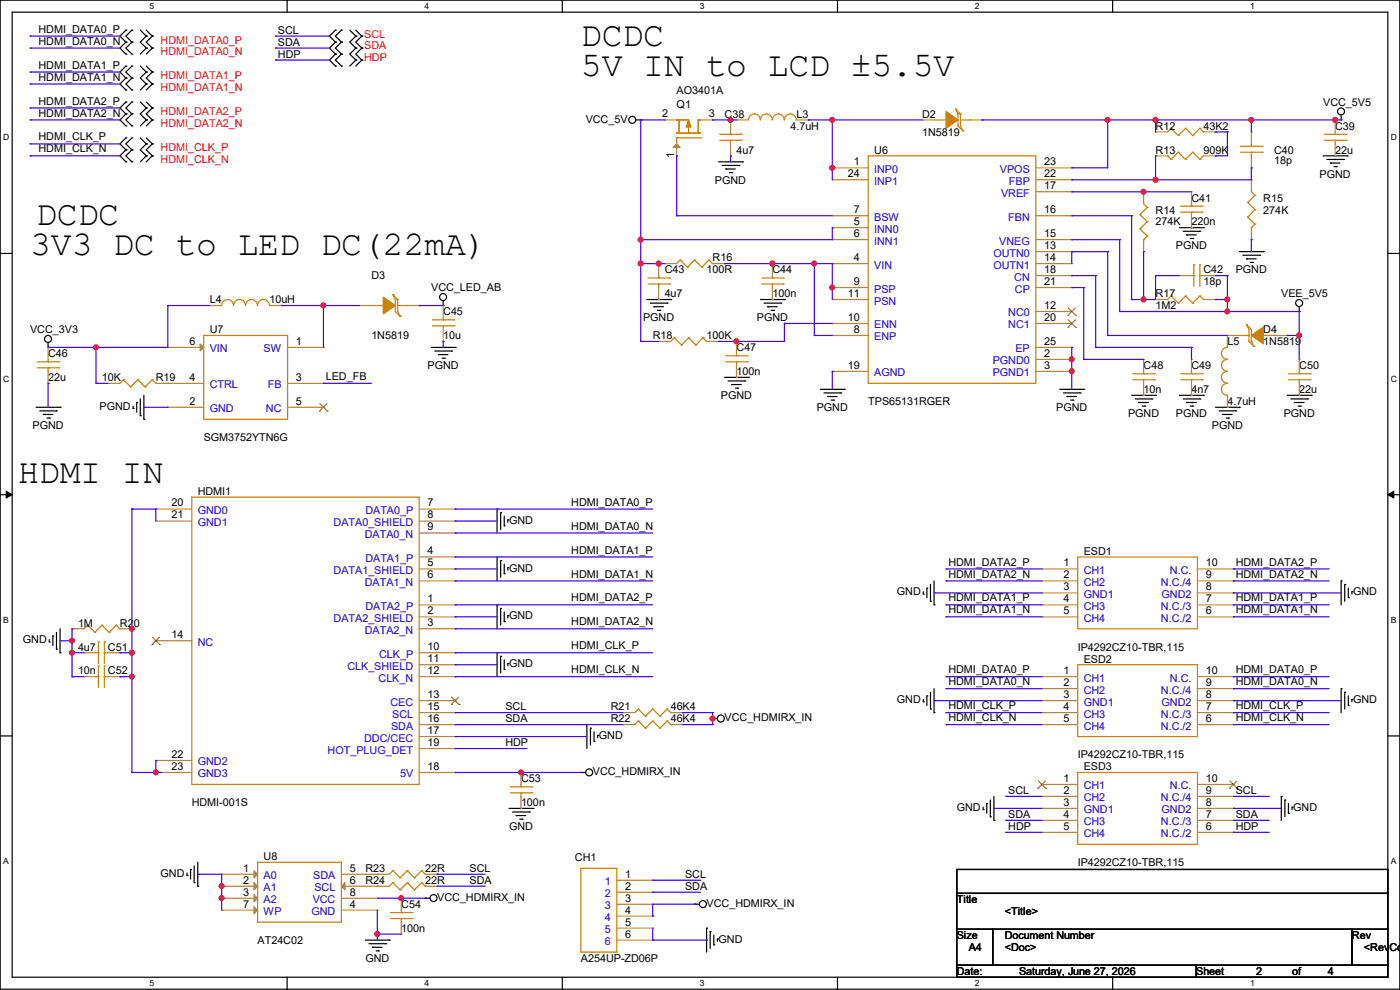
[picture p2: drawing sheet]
<svg xmlns="http://www.w3.org/2000/svg" width="297mm" height="210mm" viewBox="0 0 297 210" stroke-linecap="round" stroke-linejoin="round" font-family="sans-serif">
<defs><g id="words">
<g font-size="7.4">
<text x="123.2" y="9.7">DCDC</text>
<text x="123.2" y="16">5V IN to LCD ±5.5V</text>
<text x="7.7" y="47.8">DCDC</text>
<text x="6.4" y="54.1">3V3 DC to LED DC(22mA)</text>
<text x="3.9" y="102.4">HDMI IN</text>
</g>
<g font-size="2.3">
<text x="8.2" y="6.9">HDMI_DATA0_P</text>
<text x="8.2" y="9.5">HDMI_DATA0_N</text>
<text x="59" y="7.2">SCL</text>
<text x="59" y="9.7">SDA</text>
<text x="8.2" y="14.6">HDMI_DATA1_P</text>
<text x="8.2" y="17.1">HDMI_DATA1_N</text>
<text x="59" y="12.2">HDP</text>
<text x="8.2" y="22.2">HDMI_DATA2_P</text>
<text x="143.6" y="22.9">Q1</text>
<text x="143.6" y="19.9">AO3401A</text>
<text x="280.7" y="22.4">VCC_5V5</text>
<text x="8.2" y="24.7">HDMI_DATA2_N</text>
<text x="8.2" y="29.8">HDMI_CLK_P</text>
<text x="124.3" y="26">VCC_5V</text>
<text x="140.5" y="24.9">2</text>
<text x="150.4" y="24.9">3</text>
<text x="153.7" y="25">C38</text>
<text x="167.7" y="27.5">4.7uH</text>
<text x="169" y="25">L3</text>
<text x="195.6" y="25">D2</text>
<text x="195.6" y="28.8">1N5819</text>
<text x="245.2" y="27.5">R12</text>
<text x="255.3" y="27.5">43K2</text>
<text x="283.3" y="27.5">C39</text>
<text x="8.2" y="32.3">HDMI_CLK_N</text>
<text x="143" y="33.6" transform="rotate(-90 143 33.6)">1</text>
<text x="156.3" y="32.6">4u7</text>
<text x="181.1" y="35.1">1</text>
<text x="185.5" y="32.6">U6</text>
<text x="221.5" y="35.1">23</text>
<text x="245.2" y="32.6">R13</text>
<text x="255.3" y="32.6">909K</text>
<text x="270.3" y="32.6">C40</text>
<text x="270.3" y="34.9">18p</text>
<text x="283.3" y="32.6">22u</text>
<text x="151.7" y="38.9">PGND</text>
<text x="179.9" y="37.6">24</text>
<text x="221.5" y="40.1">17</text>
<text x="221.5" y="37.6">22</text>
<text x="280" y="37.7">PGND</text>
<text x="181.1" y="47.8">5</text>
<text x="181.1" y="45.2">7</text>
<text x="221.5" y="45.2">16</text>
<text x="245.2" y="45.3">R14</text>
<text x="245.2" y="47.8">274K</text>
<text x="252.8" y="42.8">C41</text>
<text x="252.8" y="47.8">220n</text>
<text x="268" y="42.8">R15</text>
<text x="268" y="45.3">274K</text>
<text x="181.1" y="50.3">6</text>
<text x="221.5" y="52.8">13</text>
<text x="221.5" y="50.3">15</text>
<text x="249.5" y="52.9">PGND</text>
<text x="78.8" y="59.3">D3</text>
<text x="141" y="58">C43</text>
<text x="149.9" y="58">100R</text>
<text x="151.2" y="55.5">R16</text>
<text x="163.9" y="58">C44</text>
<text x="181.1" y="55.4">4</text>
<text x="221.5" y="55.4">14</text>
<text x="221.5" y="57.9">18</text>
<text x="255.3" y="58">C42</text>
<text x="262.2" y="58">PGND</text>
<text x="44.5" y="64.3">L4</text>
<text x="57.2" y="64.3">10uH</text>
<text x="91.5" y="61.8">VCC_LED_AB</text>
<text x="141" y="63.1">4u7</text>
<text x="163.9" y="63.1">100n</text>
<text x="179.9" y="63">11</text>
<text x="181.1" y="60.5">9</text>
<text x="221.5" y="65.5">12</text>
<text x="221.5" y="60.5">21</text>
<text x="245.2" y="63.1">R17</text>
<text x="245.2" y="65.6">1M2</text>
<text x="255.3" y="60.5">18p</text>
<text x="271.8" y="63.1">VEE_5V5</text>
<text x="6.4" y="70.7">VCC_3V3</text>
<text x="44.5" y="70.7">U7</text>
<text x="78.8" y="72">1N5819</text>
<text x="94" y="66.9">C45</text>
<text x="94" y="72">10u</text>
<text x="136.4" y="68.2">PGND</text>
<text x="138.5" y="72">R18</text>
<text x="149.9" y="72">100K</text>
<text x="160.6" y="68.2">PGND</text>
<text x="179.9" y="68.1">10</text>
<text x="181.1" y="70.6">8</text>
<text x="221.5" y="68.1">20</text>
<text x="268" y="70.7">D4</text>
<text x="10.2" y="75.8">C46</text>
<text x="40.2" y="73.2">6</text>
<text x="62.8" y="73.2">1</text>
<text x="156.3" y="74.5">C47</text>
<text x="221.5" y="75.7">2</text>
<text x="221.5" y="73.2">25</text>
<text x="260.4" y="73.2">L5</text>
<text x="268" y="73.2">1N5819</text>
<text x="10.2" y="80.9">22u</text>
<text x="21.6" y="80.9">10K</text>
<text x="33.1" y="80.9">R19</text>
<text x="40.2" y="80.8">4</text>
<text x="62.8" y="80.8">3</text>
<text x="69.1" y="80.6">LED_FB</text>
<text x="90.7" y="78.3">PGND</text>
<text x="156.3" y="79.6">100n</text>
<text x="179.9" y="78.2">19</text>
<text x="221.5" y="78.2">3</text>
<text x="242.6" y="78.3">C48</text>
<text x="242.6" y="83.4">10n</text>
<text x="252.8" y="78.3">C49</text>
<text x="252.8" y="83.4">4n7</text>
<text x="275.6" y="78.3">C50</text>
<text x="275.6" y="83.4">22u</text>
<text x="21.1" y="87">PGND</text>
<text x="40.2" y="85.9">2</text>
<text x="62.8" y="85.9">5</text>
<text x="153" y="84.7">PGND</text>
<text x="173.3" y="87.2">PGND</text>
<text x="184.2" y="85.9">TPS65131RGER</text>
<text x="224.1" y="87.2">PGND</text>
<text x="239.3" y="88.5">PGND</text>
<text x="249.5" y="88.5">PGND</text>
<text x="260.4" y="85.9">4.7uH</text>
<text x="272.3" y="88.5">PGND</text>
<text x="6.9" y="91">PGND</text>
<text x="43.2" y="93.6">SGM3752YTN6G</text>
<text x="257.1" y="91">PGND</text>
<text x="36.4" y="107.4">20</text>
<text x="42" y="105">HDMI1</text>
<text x="90.7" y="107.4">7</text>
<text x="121.2" y="107.3">HDMI_DATA0_P</text>
<text x="36.4" y="110">21</text>
<text x="90.7" y="112.5">9</text>
<text x="90.7" y="110">8</text>
<text x="108" y="111.1">GND</text>
<text x="121.2" y="112.4">HDMI_DATA0_N</text>
<text x="90.7" y="117.6">4</text>
<text x="121.2" y="117.4">HDMI_DATA1_P</text>
<text x="201.2" y="120">HDMI_DATA2_P</text>
<text x="229.9" y="117.7">ESD1</text>
<text x="262.2" y="120">HDMI_DATA2_P</text>
<text x="90.7" y="120.1">5</text>
<text x="90.7" y="122.7">6</text>
<text x="108" y="121.2">GND</text>
<text x="121.2" y="122.5">HDMI_DATA1_N</text>
<text x="201.2" y="122.5">HDMI_DATA2_N</text>
<text x="225.6" y="120.1">1</text>
<text x="225.6" y="122.7">2</text>
<text x="225.6" y="125.2">3</text>
<text x="255.8" y="125.2">8</text>
<text x="255.8" y="122.7">9</text>
<text x="255.8" y="120.1">10</text>
<text x="262.2" y="122.5">HDMI_DATA2_N</text>
<text x="90.7" y="127.8">1</text>
<text x="90.7" y="130.3">2</text>
<text x="108" y="131.4">GND</text>
<text x="121.2" y="127.6">HDMI_DATA2_P</text>
<text x="190.3" y="126.3">GND</text>
<text x="201.2" y="127.6">HDMI_DATA1_P</text>
<text x="201.2" y="130.1">HDMI_DATA1_N</text>
<text x="225.6" y="127.8">4</text>
<text x="225.6" y="130.3">5</text>
<text x="255.8" y="130.3">6</text>
<text x="255.8" y="127.8">7</text>
<text x="262.2" y="127.6">HDMI_DATA1_P</text>
<text x="262.2" y="130.1">HDMI_DATA1_N</text>
<text x="287.1" y="126.3">GND</text>
<text x="4.9" y="136.5">GND</text>
<text x="16.6" y="132.9">1M</text>
<text x="25.4" y="132.9">R20</text>
<text x="36.4" y="135.4">14</text>
<text x="90.7" y="132.8">3</text>
<text x="90.7" y="137.9">10</text>
<text x="121.2" y="132.7">HDMI_DATA2_N</text>
<text x="121.2" y="137.8">HDMI_CLK_P</text>
<text x="16.6" y="143.1">10n</text>
<text x="16.6" y="138">4u7</text>
<text x="22.9" y="143.1">C52</text>
<text x="22.9" y="138">C51</text>
<text x="90.7" y="140.5">11</text>
<text x="90.7" y="143">12</text>
<text x="108" y="141.6">GND</text>
<text x="121.2" y="142.8">HDMI_CLK_N</text>
<text x="201.2" y="142.8">HDMI_DATA0_P</text>
<text x="225.6" y="143">1</text>
<text x="228.6" y="138">IP4292CZ10-TBR,115</text>
<text x="229.9" y="140.5">ESD2</text>
<text x="255.8" y="143">10</text>
<text x="262.2" y="142.8">HDMI_DATA0_P</text>
<text x="90.7" y="148.1">13</text>
<text x="190.3" y="149.2">GND</text>
<text x="201.2" y="145.4">HDMI_DATA0_N</text>
<text x="225.6" y="145.5">2</text>
<text x="225.6" y="148.1">3</text>
<text x="255.8" y="148.1">8</text>
<text x="255.8" y="145.5">9</text>
<text x="262.2" y="145.4">HDMI_DATA0_N</text>
<text x="287.1" y="149.2">GND</text>
<text x="90.7" y="150.6">15</text>
<text x="90.7" y="155.7">17</text>
<text x="90.7" y="153.2">16</text>
<text x="107.2" y="150.7">SCL</text>
<text x="107.2" y="153.2">SDA</text>
<text x="129.6" y="153.2">R22</text>
<text x="129.6" y="150.7">R21</text>
<text x="142.3" y="153.2">46K4</text>
<text x="142.3" y="150.7">46K4</text>
<text x="153.7" y="153">VCC_HDMIRX_IN</text>
<text x="201.2" y="150.5">HDMI_CLK_P</text>
<text x="201.2" y="153">HDMI_CLK_N</text>
<text x="225.6" y="150.6">4</text>
<text x="225.6" y="153.2">5</text>
<text x="255.8" y="153.2">6</text>
<text x="255.8" y="150.6">7</text>
<text x="262.2" y="150.5">HDMI_CLK_P</text>
<text x="262.2" y="153">HDMI_CLK_N</text>
<text x="36.4" y="160.8">22</text>
<text x="90.7" y="158.2">19</text>
<text x="107.2" y="158.3">HDP</text>
<text x="127" y="156.8">GND</text>
<text x="228.6" y="160.9">IP4292CZ10-TBR,115</text>
<text x="36.4" y="163.3">23</text>
<text x="90.7" y="163.3">18</text>
<text x="110.5" y="165.9">C53</text>
<text x="125.8" y="164.4">VCC_HDMIRX_IN</text>
<text x="225.6" y="165.9">1</text>
<text x="229.9" y="163.4">ESD3</text>
<text x="255.8" y="165.9">10</text>
<text x="40.7" y="171">HDMI-001S</text>
<text x="110.5" y="171">100n</text>
<text x="203" y="172">GND</text>
<text x="213.9" y="168.4">SCL</text>
<text x="213.9" y="173.5">SDA</text>
<text x="225.6" y="168.4">2</text>
<text x="225.6" y="170.9">3</text>
<text x="225.6" y="173.5">4</text>
<text x="255.8" y="173.5">7</text>
<text x="255.8" y="170.9">8</text>
<text x="255.8" y="168.4">9</text>
<text x="262.2" y="168.4">SCL</text>
<text x="262.2" y="173.5">SDA</text>
<text x="274.4" y="172">GND</text>
<text x="108" y="176.1">GND</text>
<text x="213.9" y="176.1">HDP</text>
<text x="225.6" y="176">5</text>
<text x="255.8" y="176">6</text>
<text x="262.2" y="176.1">HDP</text>
<text x="51.6" y="184.9">1</text>
<text x="55.9" y="182.5">U8</text>
<text x="74.2" y="184.9">5</text>
<text x="77.5" y="185">R23</text>
<text x="90.2" y="185">22R</text>
<text x="99.6" y="185">SCL</text>
<text x="122" y="182.7">CH1</text>
<text x="228.6" y="183.7">IP4292CZ10-TBR,115</text>
<text x="34.1" y="186">GND</text>
<text x="51.6" y="187.5">2</text>
<text x="51.6" y="190">3</text>
<text x="74.2" y="187.5">6</text>
<text x="74.2" y="190">8</text>
<text x="77.5" y="187.5">R24</text>
<text x="90.2" y="187.5">22R</text>
<text x="92.8" y="191.1">VCC_HDMIRX_IN</text>
<text x="99.6" y="187.5">SDA</text>
<text x="132.6" y="186.2">1</text>
<text x="132.6" y="188.7">2</text>
<text x="132.6" y="191.3">3</text>
<text x="145.3" y="186.2">SCL</text>
<text x="145.3" y="188.8">SDA</text>
<text x="203" y="191.6">Title</text>
<text x="51.6" y="192.5">7</text>
<text x="74.2" y="192.5">4</text>
<text x="85.1" y="192.6">C54</text>
<text x="85.1" y="197.7">100n</text>
<text x="132.6" y="193.8">4</text>
<text x="132.6" y="196.3">5</text>
<text x="149.9" y="192.4">VCC_HDMIRX_IN</text>
<text x="213.2" y="194.1">&lt;Title&gt;</text>
<text x="54.7" y="200.2">AT24C02</text>
<text x="132.6" y="198.9">6</text>
<text x="152.4" y="200">GND</text>
<text x="203" y="199.2">Size</text>
<text x="205.5" y="201.8">A4</text>
<text x="213.1" y="199.2">Document Number</text>
<text x="213.2" y="201.8">&lt;Doc&gt;</text>
<text x="286.8" y="199.2">Rev</text>
<text x="289.4" y="201.8">&lt;RevCod</text>
<text x="77.5" y="204">GND</text>
<text x="123.2" y="204">A254UP-ZD06P</text>
<text x="203" y="206.8">Date:</text>
<text x="216.2" y="206.8">Saturday, June 27, 2026</text>
<text x="253.8" y="206.8">Sheet</text>
<text x="266.5" y="206.8">2</text>
<text x="274.1" y="206.8">of</text>
<text x="281.7" y="206.8">4</text>
</g>
<g font-size="2.3" fill="#f00">
<text x="34.1" y="9.2">HDMI_DATA0_P</text>
<text x="34.1" y="11.8">HDMI_DATA0_N</text>
<text x="77.3" y="8">SCL</text>
<text x="77.3" y="10.5">SDA</text>
<text x="34.1" y="16.8">HDMI_DATA1_P</text>
<text x="77.3" y="13">HDP</text>
<text x="34.1" y="19.4">HDMI_DATA1_N</text>
<text x="34.1" y="24.5">HDMI_DATA2_P</text>
<text x="34.1" y="27">HDMI_DATA2_N</text>
<text x="34.1" y="32.1">HDMI_CLK_P</text>
<text x="34.1" y="34.6">HDMI_CLK_N</text>
</g>
<g font-size="2.3" fill="#00c">
<text x="185.5" y="36.7">INP0</text>
<text x="185.5" y="39.2">INP1</text>
<text x="212.1" y="36.7">VPOS</text>
<text x="212.4" y="41.7">VREF</text>
<text x="214" y="39.2">FBP</text>
<text x="185.5" y="46.8">BSW</text>
<text x="213.9" y="46.8">FBN</text>
<text x="185.5" y="49.4">INN0</text>
<text x="185.5" y="51.9">INN1</text>
<text x="212" y="51.9">VNEG</text>
<text x="185.5" y="57">VIN</text>
<text x="210.7" y="54.4">OUTN0</text>
<text x="210.7" y="57">OUTN1</text>
<text x="215.2" y="59.5">CN</text>
<text x="185.5" y="62.1">PSP</text>
<text x="185.5" y="64.6">PSN</text>
<text x="215.3" y="62.1">CP</text>
<text x="185.5" y="69.7">ENN</text>
<text x="213.9" y="67.1">NC0</text>
<text x="213.9" y="69.7">NC1</text>
<text x="44.5" y="74.8">VIN</text>
<text x="55.9" y="74.8">SW</text>
<text x="185.5" y="72.2">ENP</text>
<text x="210.6" y="77.3">PGND0</text>
<text x="215.4" y="74.8">EP</text>
<text x="44.5" y="82.4">CTRL</text>
<text x="56.8" y="82.4">FB</text>
<text x="185.5" y="79.8">AGND</text>
<text x="210.6" y="79.8">PGND1</text>
<text x="44.5" y="87.5">GND</text>
<text x="56.4" y="87.5">NC</text>
<text x="42" y="109">GND0</text>
<text x="42" y="111.6">GND1</text>
<text x="70.8" y="111.6">DATA0_SHIELD</text>
<text x="77.5" y="109">DATA0_P</text>
<text x="77.4" y="114.1">DATA0_N</text>
<text x="77.5" y="119.2">DATA1_P</text>
<text x="70.8" y="121.7">DATA1_SHIELD</text>
<text x="77.4" y="124.3">DATA1_N</text>
<text x="229.9" y="121.7">CH1</text>
<text x="229.9" y="124.3">CH2</text>
<text x="246.3" y="124.3">N.C./4</text>
<text x="248.2" y="121.7">N.C.</text>
<text x="70.8" y="131.9">DATA2_SHIELD</text>
<text x="77.5" y="129.4">DATA2_P</text>
<text x="229.9" y="126.8">GND1</text>
<text x="229.9" y="129.4">CH3</text>
<text x="229.9" y="131.9">CH4</text>
<text x="246.3" y="131.9">N.C./2</text>
<text x="246.3" y="129.4">N.C./3</text>
<text x="246.4" y="126.8">GND2</text>
<text x="42" y="137">NC</text>
<text x="77.4" y="134.5">DATA2_N</text>
<text x="73.7" y="142.1">CLK_SHIELD</text>
<text x="80.4" y="139.5">CLK_P</text>
<text x="80.3" y="144.6">CLK_N</text>
<text x="82.8" y="149.7">CEC</text>
<text x="229.9" y="144.6">CH1</text>
<text x="229.9" y="147.2">CH2</text>
<text x="229.9" y="149.7">GND1</text>
<text x="246.3" y="147.2">N.C./4</text>
<text x="246.4" y="149.7">GND2</text>
<text x="248.2" y="144.6">N.C.</text>
<text x="83" y="154.8">SDA</text>
<text x="83.2" y="152.2">SCL</text>
<text x="229.9" y="152.2">CH3</text>
<text x="229.9" y="154.8">CH4</text>
<text x="246.3" y="154.8">N.C./2</text>
<text x="246.3" y="152.2">N.C./3</text>
<text x="69.5" y="159.8">HOT_PLUG_DET</text>
<text x="77.3" y="157.3">DDC/CEC</text>
<text x="42" y="162.4">GND2</text>
<text x="42" y="164.9">GND3</text>
<text x="84.9" y="164.9">5V</text>
<text x="229.9" y="167.5">CH1</text>
<text x="248.2" y="167.5">N.C.</text>
<text x="229.9" y="170">CH2</text>
<text x="229.9" y="172.5">GND1</text>
<text x="246.3" y="170">N.C./4</text>
<text x="246.4" y="172.5">GND2</text>
<text x="229.9" y="175.1">CH3</text>
<text x="229.9" y="177.6">CH4</text>
<text x="246.3" y="177.6">N.C./2</text>
<text x="246.3" y="175.1">N.C./3</text>
<text x="55.9" y="186.5">A0</text>
<text x="55.9" y="189.1">A1</text>
<text x="55.9" y="191.6">A2</text>
<text x="66.3" y="191.6">VCC</text>
<text x="66.5" y="186.5">SDA</text>
<text x="66.7" y="189.1">SCL</text>
<text x="128.3" y="187.8">1</text>
<text x="128.3" y="190.3">2</text>
<text x="55.9" y="194.1">WP</text>
<text x="66.1" y="194.1">GND</text>
<text x="128.3" y="192.9">3</text>
<text x="128.3" y="195.4">4</text>
<text x="128.3" y="197.9">5</text>
<text x="128.3" y="200.5">6</text>
</g>
<g font-size="1.8">
<text x="31.7" y="1.9">5</text>
<text x="90.1" y="1.9">4</text>
<text x="148.5" y="1.9">3</text>
<text x="206.8" y="1.9">2</text>
<text x="265.2" y="1.9">1</text>
<text x=".7" y="29.8">D</text>
<text x="295.1" y="29.8">D</text>
<text x=".7" y="80.9">C</text>
<text x="295.1" y="80.9">C</text>
<text x=".7" y="132.1">B</text>
<text x="295.1" y="132.1">B</text>
<text x=".7" y="183.3">A</text>
<text x="295.1" y="183.3">A</text>
<text x="31.7" y="209.2">5</text>
<text x="90.1" y="209.2">4</text>
<text x="148.5" y="209.2">3</text>
<text x="206.8" y="209.2">2</text>
<text x="265.2" y="209.2">1</text>
</g>
</g></defs>
<path d="M0 0h297v209.8h-297zM2.6 2.6h291.8v204.7h-291.8z" fill="none" stroke="#000" stroke-width=".25"/>
<g fill="#fff">
<path d="M31.7 .3h1v2h-1z"/>
<path d="M31.7 207.6h1v1.9h-1z"/>
</g>
<path d="M60.9 0v2.6M60.9 207.3v2.5" fill="none" stroke="#000" stroke-width=".25"/>
<g fill="#fff">
<path d="M90.1 .3h1v2h-1z"/>
<path d="M90.1 207.6h1v1.9h-1z"/>
</g>
<path d="M119.3 0v2.6M119.3 207.3v2.5" fill="none" stroke="#000" stroke-width=".25"/>
<g fill="#fff">
<path d="M148.5 .3h.9v2h-.9z"/>
<path d="M148.5 207.6h.9v1.9h-.9z"/>
</g>
<path d="M177.7 0v2.6M177.7 207.3v2.5" fill="none" stroke="#000" stroke-width=".25"/>
<g fill="#fff">
<path d="M206.8 .3h1v2h-1z"/>
<path d="M206.8 207.6h1v1.9h-1z"/>
</g>
<path d="M236.1 0v2.6M236.1 207.3v2.5" fill="none" stroke="#000" stroke-width=".25"/>
<g fill="#fff">
<path d="M265.2 .3h1v2h-1z"/>
<path d="M265.2 207.6h1v1.9h-1z"/>
<path d="M.7 28.2h1.2v1.9h-1.2z"/>
<path d="M295.1 28.2h1.2v1.9h-1.2z"/>
<path d="M.7 79.3h1.2v2h-1.2z"/>
<path d="M295.1 79.3h1.2v2h-1.2z"/>
</g>
<path d="M0 53.8h2.6M294.4 53.8h2.6" fill="none" stroke="#000" stroke-width=".25"/>
<g fill="#fff">
<path d="M.7 130.5h1.2v2h-1.2z"/>
<path d="M295.1 130.5h1.1v2h-1.1z"/>
</g>
<path d="M0 104.9h2.6M294.4 104.9h2.6" fill="none" stroke="#000" stroke-width=".25"/>
<path d="M1.3 104.2l1.3 .7-1.3 .8zM294.4 104.9l1.3-.7v1.5z" fill="#000" stroke="#000" stroke-width=".21"/>
<g fill="#fff">
<path d="M.7 181.7h1.2v2h-1.2z"/>
<path d="M295.1 181.7h1.1v2h-1.1z"/>
</g>
<g fill="none" stroke="#000" stroke-width=".25">
<path d="M26.7 6.4h.1M26.7 8.9h.1M26.7 11.5h.1M26.7 14h.1M26.7 16.6h.1M26.7 19.1h.1M26.7 6.4l-1.3 1.3 1.3 1.2M26.7 8.9l-1.3 1.3 1.3 1.3M26.7 14l-1.3 1.3 1.3 1.3M26.7 16.6l-1.3 1.2 1.3 1.3M28 6.4h.1M28 8.9h.1"/>
<path d="M28 11.5h.1M28 14h.1M28 16.6h.1M28 19.1h.1M28 6.4l-1.3 1.3 1.3 1.2M28 8.9l-1.3 1.3 1.3 1.3M28 14l-1.3 1.3 1.3 1.3M28 16.6l-1.3 1.2 1.3 1.3M29.8 6.4l1.2 1.3M29.8 14l1.2 1.3M31 7.7h.1M31 10.2h.1"/>
<path d="M31 15.3h.1M31 17.8h.1M31 6.4l1.3 1.3M31 7.7l-1.2 1.2 1.2 1.3M31 10.2l-1.2 1.3M31 14l1.3 1.3M31 15.3l-1.2 1.3 1.2 1.2M31 17.8l-1.2 1.3M32.3 7.7h.1M32.3 10.2h.1M32.3 15.3h.1M32.3 17.8h.1"/>
<path d="M32.3 7.7l-1.3 1.2 1.3 1.3M32.3 10.2l-1.3 1.3M32.3 15.3l-1.3 1.3 1.3 1.2M32.3 17.8l-1.3 1.3M71.2 6.4h.1M71.2 8.9h.1M71.2 11.5h.1M71.2 14h.1M71.2 6.4l-1.3 1.3 1.3 1.2M71.2 8.9l-1.3 1.3 1.3 1.3M71.2 11.5l-1.3 1.2 1.3 1.3M72.4 6.4h.1"/>
<path d="M72.4 8.9h.1M72.4 11.5h.1M72.4 14h.1M72.4 6.4l-1.2 1.3 1.2 1.2M72.4 8.9l-1.2 1.3 1.2 1.3M72.4 11.5l-1.2 1.2 1.2 1.3M74.2 6.4l1.3 1.3M75.5 7.7h.1M75.5 10.2h.1M75.5 12.7h.1M75.5 6.4l1.3 1.3M75.5 7.7l-1.3 1.2 1.3 1.3"/>
<path d="M75.5 10.2l-1.3 1.3 1.3 1.2M75.5 12.7l-1.3 1.3M76.8 7.7h.1M76.8 10.2h.1M76.8 12.7h.1M76.8 7.7l-1.3 1.2 1.3 1.3M76.8 10.2l-1.3 1.3 1.3 1.2M76.8 12.7l-1.3 1.3M26.7 21.6h.1M26.7 24.2h.1M26.7 26.7h.1M26.7 29.3h.1"/>
<path d="M26.7 31.8h.1M26.7 34.3h.1M26.7 21.6l-1.3 1.3 1.3 1.3M26.7 24.2l-1.3 1.2 1.3 1.3M26.7 29.3l-1.3 1.2 1.3 1.3M26.7 31.8l-1.3 1.3 1.3 1.2M28 21.6h.1M28 24.2h.1M28 26.7h.1M28 29.3h.1M28 31.8h.1M28 34.3h.1"/>
<path d="M28 21.6l-1.3 1.3 1.3 1.3M28 24.2l-1.3 1.2 1.3 1.3M28 29.3l-1.3 1.2 1.3 1.3M28 31.8l-1.3 1.3 1.3 1.2M29.8 21.6l1.2 1.3M29.8 29.3l1.2 1.2M31 22.9h.1M31 25.4h.1M31 30.5h.1M31 33.1h.1M31 21.6l1.3 1.3M31 22.9l-1.2 1.3 1.2 1.2"/>
<path d="M31 25.4l-1.2 1.3M31 29.3l1.3 1.2M31 30.5l-1.2 1.3 1.2 1.3M31 33.1l-1.2 1.2M32.3 22.9h.1M32.3 25.4h.1M32.3 30.5h.1M32.3 33.1h.1M32.3 22.9l-1.3 1.3 1.3 1.2M32.3 25.4l-1.3 1.3M32.3 30.5l-1.3 1.3 1.3 1.3M32.3 33.1l-1.3 1.2"/>
<path d="M134.9 25.4h1M135.9 25.4h.1M152.4 34.3h5.1M153.2 35.1h3.6M154 35.9h.1M154 35.9h2M154.7 36.6h.5M155.2 36.6h.1M156.8 35.1h.1M157.5 34.3h.1M280.7 33.1h5.1M281.5 33.8h3.5"/>
<path d="M282.2 34.6h.1M282.2 34.6h2.1M283 35.3h.5M283.5 35.3h.1M284.5 25.4h.1M284.5 24.4v1M285 33.8h.1M285.8 33.1h.1M250.2 48.3h5.1M251 49.1h3.6M251.8 49.8h.1M251.8 49.8h2"/>
<path d="M252.5 50.6h.5M253 50.6h.1M254.6 49.1h.1M255.3 48.3h.1M262.9 53.4h5.1M263.7 54.1h3.6M264.5 54.9h.1M264.5 54.9h2M265.2 55.7h.5M265.7 55.7h.1M267.3 54.1h.1M268 53.4h.1"/>
<path d="M10.2 73.7h.1M10.2 72.7v1M91.5 73.7h5.1M92.2 74.5h3.6M93 75.2h.1M93 75.2h2M93.8 76h.5M94 64.8h.1M94 63.8v1M94.3 76h.1M95.8 74.5h.1M96.6 73.7h.1"/>
<path d="M137.2 63.5h5.1M138 64.3h3.5M138.7 65.1h.1M138.7 65.1h2.1M139.5 65.8h.5M140 65.8h.1M141.5 64.3h.1M142.3 63.5h.1M161.3 63.5h5.1M162.1 64.3h3.6M162.9 65.1h.1M162.9 65.1h2"/>
<path d="M163.6 65.8h.5M164.1 65.8h.1M165.7 64.3h.1M166.4 63.5h.1M275.6 66.1h.1M275.6 65.1v1M7.7 86.4h5M8.4 87.2h3.6M9.2 87.9h.1M9.2 87.9h2M9.9 88.7h.6M10.5 88.7h.1"/>
<path d="M12 87.2h.1M12.7 86.4h.1M28.2 86.7h.1M28.2 86.1v.6M29 85.4h.1M29 85.4v2M29.8 88.2h.1M29.8 84.6v3.6M30.5 88.9h.1M30.5 83.9v5M153.7 80.1h5.1M154.5 80.8h3.5"/>
<path d="M155.2 81.6h.1M155.2 81.6h2.1M156 82.3h.5M156.5 82.3h.1M158 80.8h.1M158.8 80.1h.1M174 82.6h5.1M174.8 83.4h3.6M175.6 84.1h.1M175.6 84.1h2M176.3 84.9h.5M176.8 84.9h.1"/>
<path d="M178.4 83.4h.1M179.1 82.6h.1M224.8 82.6h5.1M225.6 83.4h3.6M226.4 84.1h.1M226.4 84.1h2M227.1 84.9h.5M227.6 84.9h.1M229.2 83.4h.1M229.9 82.6h.1M240.1 83.9h5.1M240.8 84.6h3.6"/>
<path d="M241.6 85.4h.1M241.6 85.4h2M242.4 86.1h.5M242.9 86.1h.1M244.4 84.6h.1M245.2 83.9h.1M250.2 83.9h5.1M251 84.6h3.6M251.8 85.4h.1M251.8 85.4h2M252.5 86.1h.5M253 86.1h.1"/>
<path d="M254.6 84.6h.1M255.3 83.9h.1M257.9 86.4h5M258.6 87.2h3.6M259.4 87.9h.1M259.4 87.9h2M260.1 88.7h.5M260.6 88.7h.1M262.2 87.2h.1M262.9 86.4h.1M273.1 83.9h5.1M273.9 84.6h3.5"/>
<path d="M274.6 85.4h.1M274.6 85.4h2M275.4 86.1h.5M275.9 86.1h.1M277.4 84.6h.1M278.2 83.9h.1M105.5 108h.1M105.5 118.2h.1M105.5 108v5.1M105.5 118.2v5M106.2 108.8h.1M106.2 118.9h.1"/>
<path d="M106.2 108.8v3.5M106.2 118.9v3.6M107 111.5h.1M107 109.5v2M107 119.7v2M107.7 110.3h.1M107.7 110.3v.5M10.5 136.2h.1M10.5 135.7v.5M11.2 134.9h.1M11.2 134.9v2M12 137.7h.1"/>
<path d="M12 134.2v3.5M12.7 138.5h.1M12.7 133.4v5.1M105.5 128.3h.1M105.5 138.5h.1M105.5 128.3v5.1M105.5 138.5v5.1M106.2 129.1h.1M106.2 139.2h.1M106.2 129.1v3.5M106.2 139.2v3.6M107 121.7h.1"/>
<path d="M107 131.9h.1M107 129.8v2.1M107 140v2M107.7 120.4h.1M107.7 130.6h.1M107.7 120.4v.5M107.7 130.6v.5M195.9 126h.1M195.9 125.5v.5M196.6 124.8h.1M196.6 124.8v2M197.4 127.6h.1"/>
<path d="M197.4 124v3.6M198.2 128.3h.1M198.2 123.2v5.1M284.5 123.2h.1M284.5 123.2v5.1M285.3 124h.1M285.3 124v3.6M286 126.8h.1M286 124.8v2M286.8 125.5h.1M286.8 125.5v.5M0 156.1h2.6"/>
<path d="M107 142h.1M107.7 140.8h.1M107.7 140.8v.5M124.5 153.7h.1M124.5 153.7v5.1M125.3 154.5h.1M125.3 154.5v3.5M126 157.3h.1M126 155.2v2.1M126.8 156h.1M126.8 156v.5M151.2 152.4h.1"/>
<path d="M151.2 152.4h1M195.9 148.9h.1M195.9 148.4v.5M196.6 147.6h.1M196.6 147.6v2M197.4 150.4h.1M197.4 146.9v3.5M198.2 151.2h.1M198.2 146.1v5.1M284.5 146.1h.1M284.5 146.1v5.1M285.3 146.9h.1"/>
<path d="M285.3 146.9v3.5M286 149.6h.1M286 147.6v2M286.8 148.4h.1M286.8 148.4v.5M294.4 156.1h2.6M108 171.5h5.1M108.8 172.3h3.5M109.5 173h.1M109.5 173h2M110.3 173.8h.5M110.8 173.8h.1"/>
<path d="M112.3 172.3h.1M113.1 171.5h.1M123.2 163.9h.1M123.2 163.9h1M208.6 171.7h.1M208.6 171.2v.5M209.3 170.5h.1M209.3 170.5v2M210.1 173.3h.1M210.1 169.7v3.6M210.9 174h.1M210.9 169v5"/>
<path d="M271.8 169h.1M271.8 169v5M272.6 169.7h.1M272.6 169.7v3.6M273.3 172.5h.1M273.3 170.5v2M274.1 171.2h.1M274.1 171.2v.5M39.7 185.7h.1M39.7 185.2v.5M40.4 184.4h.1M40.4 184.4v2.1"/>
<path d="M41.2 187.2h.1M41.2 183.7v3.5M42 188h.1M42 182.9v5.1M77.5 199.4h5.1M82.6 199.4h.1M90.2 190.5h.1M90.2 190.5h1M147.4 191.8h.1M147.4 191.8h1M149.9 196.9h.1M149.9 196.9v5.1"/>
<path d="M150.7 197.7h.1M150.7 197.7v3.5M151.4 198.4v2M152.2 199.2h.1M152.2 199.2v.5M203 184.4h91.4v5.1h-91.4zM203 189.5h91.4v7.6h-91.4zM203 197.1h7.6v7.7h-7.6zM210.6 197.1h76.2v7.7h-76.2zM286.8 197.1h7.6v7.7h-7.6zM78.3 200.2h3.5M79 201h.1"/>
<path d="M79 201h2.1M79.8 201.7h.5M80.3 201.7h.1M81.8 200.2h.1M151.4 200.4h.1M203 204.8h50.8v2.5h-50.8zM253.8 204.8h40.6v2.5h-40.6z"/>
<circle cx="134.1" cy="25.4" r=".74"/>
<circle cx="284.5" cy="23.6" r=".74"/>
<circle cx="10.2" cy="71.9" r=".74"/>
<circle cx="94" cy="63" r=".74"/>
<circle cx="275.6" cy="64.3" r=".74"/>
<circle cx="152.9" cy="152.4" r=".74"/>
<circle cx="125" cy="163.9" r=".74"/>
<circle cx="92" cy="190.5" r=".74"/>
<circle cx="149.1" cy="191.8" r=".74"/>
</g>
<g fill="none" stroke="#cc8006" stroke-width=".25">
<path d="M143.6 28.2h.1M143.6 25.4h.1M143.6 29.3h.1M143.6 25.4h2.5M143.6 28.2h5M143.6 29.3v1.2M143.6 29.3h5M144.1 25.7h.1M144.1 25.4h.1M144.1 25.4v2.8M146.1 28.2h.1M146.1 26.7v1.5"/>
<path d="M148.1 25.4h.1M148.1 28h.1M148.1 28.2h.1M148.1 25.4h.5M148.1 25.4v2.8M148.6 29.3h.1M152.7 29.8h4.6M152.7 28.5h4.6M155 28.5h.1M155 29.8h.1M155 28v.5M155 29.8v.7"/>
<path d="M157.3 29.8h.1M157.3 28.5h.1M161.3 25.4a1.25 1.25 0 0 0-1.3-1.2 1.25 1.25 0 0 0-1.2 1.2M163.8 25.4a1.25 1.25 0 0 0-1.2-1.2 1.25 1.25 0 0 0-1.3 1.2M166.4 25.4a1.25 1.25 0 0 0-1.3-1.2 1.25 1.25 0 0 0-1.2 1.2M168.9 25.4a1.25 1.25 0 0 0-1.2-1.2 1.25 1.25 0 0 0-1.3 1.2M184.2 33.1h35.6v48.2h-35.6zM198.2 25.4h2.5M200.7 25.4h.1M202.7 23.2h.1M202.7 23.2l1.1 1M202.7 23.2l.5 1"/>
<path d="M203.2 24.2h.1M203.2 24.2v2.5l1.1 1M203.8 24.2h.1M203.8 25.4h2M203.8 24.2v2.5l.5 1M204.3 27.7h.1M205.8 25.4h.1M247.7 33.1h.1M247.7 33.1l.8 .7M248.5 33.8h.1M248.5 27.2h.1M248.5 27.2l-.8 .8"/>
<path d="M248.5 27.2l1.5 1.5M250 32.3h.1M250 28.7h.1M250 32.3l1.5 1.5M250 32.3l-1.5 1.5M251.5 33.8h.1M251.5 27.2h.1M251.5 27.2l-1.5 1.5M251.5 27.2l1.5 1.5M253 32.3h.1M253 28.7h.1M253 32.3l1.6 1.5"/>
<path d="M253 32.3l-1.5 1.5M254.6 33.8h.1M254.6 27.2h.1M254.6 27.2l-1.6 1.5M254.6 27.2l.7 .8M255.3 28h.1M255.3 33.1l-.7 .7M263.2 32.3h4.6M263.2 31h4.6M265.5 31h.1M265.5 32.3h.1M265.5 30.5v.5"/>
<path d="M265.5 32.3v.8M267.8 32.3h.1M267.8 31h.1M281 29.8h4.5M281 28.5h4.5M283.3 28.5h.1M283.3 29.8h.1M283.3 28v.5M283.3 29.8v.7M285.5 29.8h.1M285.5 28.5h.1M137.5 59h4.5"/>
<path d="M139.7 59h.1M139.7 58.5v.5M142 59h.1M144.3 55.2h.1M144.3 55.2l-.7 .7M144.3 55.2l1.5 1.5M145.8 56.7h.1M147.4 55.2h.1M147.4 55.2l-1.6 1.5M147.4 55.2l1.5 1.5M148.9 56.7h.1M150.4 55.2h.1"/>
<path d="M150.4 55.2l-1.5 1.5M150.4 55.2l.8 .7M151.2 55.9h.1M161.6 59h4.6M163.9 59h.1M163.9 58.5v.5M166.2 59h.1M241.9 45.5h.1M241.9 48.6h.1M241.9 45.5l1.5 1.5M241.9 48.6l1.5 1.5M242.6 50.8h.1"/>
<path d="M242.6 43.2l.8 .8M243.4 44h.1M243.4 47h.1M243.4 50.1h.1M243.4 44l-1.5 1.5M243.4 47l-1.5 1.6M243.4 50.1l-.8 .7M250.5 45h4.6M250.5 43.7h4.6M252.8 43.7h.1M252.8 45h.1M252.8 43.2v.5"/>
<path d="M252.8 45v.8M252.8 58.5h.5M253.3 58.5h.1M253.3 56.2h.1M253.3 56.2v4.5M254.6 56.2h.1M254.6 58.5h.1M254.6 58.5h.7M254.6 56.2v4.5M255.1 45h.1M255.1 43.7h.1M264.7 43h.1"/>
<path d="M264.7 46h.1M264.7 43l1.5 1.5M264.7 46l1.5 1.5M265.5 48.3h.1M265.5 40.7l.7 .7M266.2 41.4h.1M266.2 44.5h.1M266.2 47.5h.1M266.2 41.4l-1.5 1.6M266.2 44.5l-1.5 1.5M266.2 47.5l-.7 .8M7.9 78h4.6"/>
<path d="M7.9 76.8h4.6M10.2 76.8h.1M10.2 78h.1M10.2 76.2v.6M10.2 78v.8M12.5 78h.1M12.5 76.8h.1M43.2 71.2h17.8v17.7h-17.8zM47 64.8a1.25 1.25 0 0 1 1.3-1.3 1.25 1.25 0 0 1 1.2 1.3M49.6 64.8a1.25 1.25 0 0 1 1.2-1.3 1.25 1.25 0 0 1 1.3 1.3M52.1 64.8a1.25 1.25 0 0 1 1.3-1.3 1.25 1.25 0 0 1 1.2 1.3 1.27 1.27 0 0 1 1.3-1.3 1.27 1.27 0 0 1 1.2 1.3M78.8 64.8h2.5"/>
<path d="M81.3 64.8h.1M83.4 62.5h.1M83.4 62.5l1 1M83.4 62.5l.5 1M83.9 63.5h.1M83.9 63.5v2.6l1 1M84.4 63.5h.1M84.4 64.8h2M84.4 63.5v2.6l.5 1M84.9 67.1h.1M86.4 64.8h.1M91.7 69.1h4.6"/>
<path d="M91.7 67.9h4.6M94 67.9h.1M94 69.1h.1M94 67.4v.5M94 69.1v.8M96.3 69.1h.1M96.3 67.9h.1M137.5 60.2h4.5M139.7 60.2h.1M139.7 60.2v.8M142 60.2h.1M143 71.7h.1"/>
<path d="M143 71.7l-.7 .7M143 71.7l1.6 1.5M144.6 73.2h.1M146.1 71.7h.1M146.1 71.7l-1.5 1.5M146.1 71.7l1.5 1.5M147.6 73.2h.1M149.1 71.7h.1M149.1 71.7l-1.5 1.5M149.1 71.7l.8 .7M149.9 72.4h.1M154 76.8h4.5"/>
<path d="M154 75.5h4.5M156.3 75.5h.1M156.3 76.8h.1M156.3 75v.5M156.3 76.8v.7M158.5 76.8h.1M158.5 75.5h.1M161.6 60.2h4.6M163.9 60.2h.1M163.9 60.2v.8M166.2 60.2h.1M240.3 79.3h4.6"/>
<path d="M242.6 79.3h.1M242.6 78.8v.5M244.9 79.3h.1M248.5 62.8h.1M248.5 62.8l-.8 .7M248.5 62.8l1.5 1.5M250 64.3h.1M250.5 79.3h4.6M251.5 62.8h.1M251.5 62.8l-1.5 1.5M251.5 62.8l1.5 1.5M252.8 79.3h.1"/>
<path d="M252.8 78.8v.5M253 64.3h.1M254.6 62.8h.1M254.6 62.8l-1.6 1.5M254.6 62.8l.7 .7M255.1 79.3h.1M255.3 63.5h.1M260.4 76.2a1.27 1.27 0 0 0-1.3 1.3 1.27 1.27 0 0 0 1.3 1.3 1.25 1.25 0 0 0-1.3 1.2 1.25 1.25 0 0 0 1.3 1.3M260.4 73.7a1.25 1.25 0 0 0-1.3 1.3 1.25 1.25 0 0 0 1.3 1.2M262.9 71.2h.1M262.9 71.2h2.1M264.5 68.9h.1"/>
<path d="M264.5 68.9l.5 1v2.5M264.5 68.9l1 1v2.5M265 72.4h.1M265 72.4l1 1M265.5 72.4h.1M265.5 72.4l.5 1M266 73.4h.1M268 71.2h.1M268 71.2h2.6M273.3 79.3h4.6M275.6 79.3h.1M275.6 78.8v.5"/>
<path d="M277.9 79.3h.1M26.2 80.6h.1M26.2 80.6l-.8 .7M26.2 80.6l1.5 1.5M27.7 82.1h.1M29.3 80.6h.1M29.3 80.6l-1.6 1.5M29.3 80.6l1.5 1.5M30.8 82.1h.1M32.3 80.6h.1M32.3 80.6l-1.5 1.5M32.3 80.6l.8 .7"/>
<path d="M33.1 81.3h.1M240.3 80.6h4.6M242.6 80.6h.1M242.6 80.6v.7M244.9 80.6h.1M250.5 80.6h4.6M252.8 80.6h.1M252.8 80.6v.7M255.1 80.6h.1M260.4 81.3a1.25 1.25 0 0 0-1.3 1.3 1.25 1.25 0 0 0 1.3 1.2M273.3 80.6h4.6M275.6 80.6h.1"/>
<path d="M275.6 80.6v.7M277.9 80.6h.1M40.7 105.5h48.2v60.9h-48.2zM228.6 118.2h25.4v15.2h-25.4zM18.6 132.6h.1M18.6 132.6l-.8 .8M18.6 132.6l1.5 1.6M20.1 134.2h.1M20.4 138.5h.5M20.9 138.5h.1M20.9 136.2h.1M20.9 136.2v4.6"/>
<path d="M21.6 132.6h.1M21.6 132.6l-1.5 1.6M21.6 132.6l1.6 1.6M22.1 136.2h.1M22.1 138.5h.1M22.1 136.2v4.6M22.1 138.5h.8M23.2 134.2h.1M24.7 132.6h.1M24.7 132.6l-1.5 1.6M24.7 132.6l.7 .8M25.4 133.4h.1"/>
<path d="M20.4 143.6h.5M20.9 143.6h.1M20.9 141.3h.1M20.9 141.3v4.5M22.1 141.3h.1M22.1 143.6h.1M22.1 143.6h.8M22.1 141.3v4.5M135.4 153h.1M135.4 150.4h.1M135.4 153l-.7 .7M135.4 153l1.5 1.5"/>
<path d="M135.4 150.4l-.7 .8M135.4 150.4l1.5 1.5M136.9 154.5h.1M136.9 151.9h.1M138.5 153h.1M138.5 150.4h.1M138.5 153l-1.6 1.5M138.5 153l1.5 1.5M138.5 150.4l-1.6 1.5M138.5 150.4l1.5 1.5M140 154.5h.1M140 151.9h.1"/>
<path d="M141.5 153h.1M141.5 150.4h.1M141.5 153l-1.5 1.5M141.5 153l.8 .7M141.5 150.4l-1.5 1.5M141.5 150.4l.8 .8M142.3 153.7h.1M142.3 151.2h.1M228.6 141h25.4v15.3h-25.4zM108.2 168.2h4.6M108.2 166.9h4.6M110.5 166.9h.1"/>
<path d="M110.5 168.2h.1M110.5 166.4v.5M110.5 168.2v.8M112.8 168.2h.1M112.8 166.9h.1M228.6 163.9h25.4v15.2h-25.4zM54.7 182.9h17.7v12.7h-17.7zM82.8 194.9h4.6M82.8 193.6h4.6M83.4 184.7h.1M83.4 187.2h.1M83.4 184.7l-.8 .8"/>
<path d="M83.4 184.7l1.5 1.5M83.4 187.2l-.8 .8M83.4 187.2l1.5 1.6M84.9 186.2h.1M84.9 188.8h.1M85.1 193.6h.1M85.1 194.9h.1M85.1 193.1v.5M85.1 194.9v.7M86.4 184.7h.1M86.4 187.2h.1M86.4 184.7l-1.5 1.5"/>
<path d="M86.4 184.7l1.5 1.5M86.4 187.2l-1.5 1.6M86.4 187.2l1.5 1.6M87.4 194.9h.1M87.4 193.6h.1M87.9 186.2h.1M87.9 188.8h.1M89.5 184.7h.1M89.5 187.2h.1M89.5 184.7l-1.6 1.5M89.5 184.7l.7 .8M89.5 187.2l-1.6 1.6"/>
<path d="M89.5 187.2l.7 .8M90.2 185.5h.1M90.2 188h.1M123.2 184.2h7.7v17.8h-7.7z"/>
</g>
<g fill="none" stroke="#a84" stroke-width=".25">
<path d="M141 25.4h.1M141 25.4h2.6M143.6 33.1h.1M143.6 30.5v2.6M148.6 25.4h2.6M151.2 25.4h.1M155 25.4h.1M155 33.1h.1M155 25.4v2.6M155 30.5v2.6M156.3 25.4h.1M156.3 25.4h2.5"/>
<path d="M169 25.4h2.5M171.5 25.4h.1M176.6 35.6h.1M176.6 38.1h.1M176.6 35.6h7.6M176.6 38.1h7.6M195.6 25.4h.1M195.6 25.4h2.6M205.8 25.4h2.5M208.3 25.4h.1M219.8 35.6h7.6M219.8 38.1h7.6"/>
<path d="M227.4 38.1h.1M227.4 35.6h.1M245.2 33.1h.1M245.2 28h.1M245.2 33.1h2.5M245.2 28h2.5M255.3 33.1h2.6M255.3 28h2.6M257.9 33.1h.1M257.9 28h.1M265.5 38.1h.1M265.5 28h.1"/>
<path d="M265.5 35.6h.1M265.5 28v2.5M265.5 33.1v2.5M265.5 38.1v2.6M283.3 25.4h.1M283.3 33.1h.1M283.3 25.4v2.6M283.3 30.5v2.6M139.7 55.9h.1M139.7 55.9v2.6M141 55.9h.1M141 55.9h2.6"/>
<path d="M151.2 55.9h2.5M153.7 55.9h.1M163.9 55.9h.1M163.9 55.9v2.6M176.6 55.9h.1M176.6 48.3h.1M176.6 50.8h.1M176.6 45.8h.1M176.6 55.9h7.6M176.6 48.3h7.6M176.6 50.8h7.6M176.6 45.8h7.6"/>
<path d="M219.8 58.5h7.6M219.8 55.9h7.6M219.8 50.8h7.6M219.8 45.8h7.6M219.8 53.4h7.6M219.8 40.7h7.6M227.4 53.4h.1M227.4 55.9h.1M227.4 50.8h.1M227.4 45.8h.1M227.4 40.7h.1M227.4 58.5h.1"/>
<path d="M242.6 40.7h.1M242.6 53.4h.1M242.6 40.7v2.5M242.6 50.8v2.6M250.2 58.5h.1M250.2 58.5h2.6M252.8 40.7h.1M252.8 48.3h.1M252.8 40.7v2.5M252.8 45.8v2.5M255.3 58.5h2.6M257.9 58.5h.1"/>
<path d="M265.5 50.8h.1M265.5 48.3v2.5M10.2 73.7h.1M10.2 73.7v2.5M10.2 78.8v2.5M35.6 73.7h.1M35.6 73.7h7.6M44.5 64.8h.1M44.5 64.8h2.5M57.2 64.8h2.5M59.7 64.8h.1M61 73.7h7.6"/>
<path d="M68.6 73.7h.1M76.2 64.8h.1M76.2 64.8h2.6M86.4 64.8h2.5M88.9 64.8h.1M94 64.8h.1M94 72.4h.1M94 64.8v2.6M94 69.9v2.5M139.7 72.4h.1M139.7 63.5h.1M139.7 72.4h2.6"/>
<path d="M139.7 61v2.5M149.9 72.4h2.5M152.4 72.4h.1M156.3 72.4h.1M156.3 72.4v2.6M156.3 77.5v2.6M163.9 63.5h.1M163.9 61v2.5M176.6 71.2h.1M176.6 61h.1M176.6 68.6h.1M176.6 63.5h.1"/>
<path d="M176.6 78.8h.1M176.6 71.2h7.6M176.6 63.5h7.6M176.6 78.8h7.6M176.6 61h7.6M176.6 68.6h7.6M219.8 73.7h7.6M219.8 76.2h7.6M219.8 78.8h7.6M219.8 61h7.6M219.8 68.6h7.6M219.8 66.1h7.6"/>
<path d="M227.4 76.2h.1M227.4 78.8h.1M227.4 66.1h.1M227.4 68.6h.1M227.4 61h.1M227.4 73.7h.1M242.6 76.2h.1M242.6 76.2v2.6M245.2 63.5h.1M245.2 63.5h2.5M252.8 76.2h.1M252.8 76.2v2.6"/>
<path d="M255.3 63.5h2.6M257.9 63.5h.1M260.4 71.2h.1M260.4 71.2v2.5M260.4 71.2h2.5M270.6 71.2h2.5M273.1 71.2h.1M275.6 76.2h.1M275.6 76.2v2.6M10.2 81.3h.1M22.9 81.3h.1M22.9 81.3h2.5"/>
<path d="M33.1 81.3h10.1M35.6 81.3h.1M35.6 86.4h.1M35.6 86.4h7.6M61 81.3h7.6M61 86.4h7.6M68.6 81.3h.1M68.6 86.4h.1M156.3 80.1h.1M242.6 83.9h.1M242.6 81.3v2.6M252.8 83.9h.1"/>
<path d="M252.8 81.3v2.6M260.4 86.4h.1M260.4 83.9v2.5M275.6 83.9h.1M275.6 81.3v2.6M33.1 108h.1M33.1 110.5h.1M33.1 108h7.6M33.1 110.5h7.6M88.9 108h7.7M88.9 113.1h7.7M88.9 110.5h7.7"/>
<path d="M88.9 118.2h7.7M96.6 108h.1M96.6 113.1h.1M96.6 110.5h.1M96.6 118.2h.1M15.3 133.4h.1M15.3 133.4h2.5M17.8 138.5h.1M17.8 138.5h2.6M22.9 138.5h2.5M25.4 138.5h.1M25.4 133.4h2.6"/>
<path d="M28 133.4h.1M33.1 135.9h.1M33.1 135.9h7.6M88.9 128.3h7.7M88.9 133.4h7.7M88.9 120.7h7.7M88.9 138.5h7.7M88.9 123.2h7.7M88.9 130.9h7.7M96.6 128.3h.1M96.6 133.4h.1M96.6 120.7h.1"/>
<path d="M96.6 138.5h.1M96.6 123.2h.1M96.6 130.9h.1M221 120.7h.1M221 123.2h.1M221 125.8h.1M221 128.3h.1M221 130.9h.1M221 128.3h7.6M221 120.7h7.6M221 123.2h7.6M221 130.9h7.6"/>
<path d="M221 125.8h7.6M254 128.3h7.7M254 120.7h7.7M254 123.2h7.7M254 130.9h7.7M254 125.8h7.7M261.7 130.9h.1M261.7 128.3h.1M261.7 125.8h.1M261.7 123.2h.1M261.7 120.7h.1M17.8 143.6h.1"/>
<path d="M17.8 143.6h2.6M22.9 143.6h2.5M25.4 143.6h.1M88.9 141h7.7M88.9 148.6h7.7M88.9 151.2h7.7M88.9 156.3h7.7M88.9 158.8h7.7M88.9 153.7h7.7M88.9 143.6h7.7M96.6 141h.1M96.6 148.6h.1"/>
<path d="M96.6 151.2h.1M96.6 156.3h.1M96.6 158.8h.1M96.6 153.7h.1M96.6 143.6h.1M132.1 153.7h.1M132.1 151.2h.1M132.1 151.2h2.6M132.1 153.7h2.6M142.3 151.2h2.5M142.3 153.7h2.5M144.8 153.7h.1"/>
<path d="M144.8 151.2h.1M221 143.6h.1M221 146.1h.1M221 148.6h.1M221 151.2h.1M221 153.7h.1M221 148.6h7.6M221 151.2h7.6M221 153.7h7.6M221 143.6h7.6M221 146.1h7.6M254 148.6h7.7"/>
<path d="M254 151.2h7.7M254 153.7h7.7M254 143.6h7.7M254 146.1h7.7M261.7 153.7h.1M261.7 151.2h.1M261.7 148.6h.1M261.7 146.1h.1M261.7 143.6h.1M33.1 161.3h.1M33.1 163.9h.1M33.1 163.9h7.6"/>
<path d="M33.1 161.3h7.6M88.9 163.9h7.7M96.6 163.9h.1M110.5 163.9h.1M110.5 171.5h.1M110.5 163.9v2.5M110.5 169v2.5M221 166.4h.1M221 169h.1M221 171.5h.1M221 174h.1M221 176.6h.1"/>
<path d="M221 166.4h7.6M221 169h7.6M221 171.5h7.6M221 174h7.6M221 176.6h7.6M254 166.4h7.7M254 169h7.7M254 171.5h7.7M254 174h7.7M254 176.6h7.7M261.7 176.6h.1M261.7 174h.1"/>
<path d="M261.7 171.5h.1M261.7 169h.1M261.7 166.4h.1M47 185.5h.1M47 188h.1M47 190.5h.1M47 193.1h.1M47 185.5h7.7M47 188h7.7M47 190.5h7.7M47 193.1h7.7M72.4 185.5h10.2"/>
<path d="M72.4 188h10.2M72.4 190.5h7.7M72.4 193.1h7.7M80.1 185.5h.1M80.1 193.1h.1M80.1 188h.1M80.1 190.5h.1M85.1 190.5h.1M85.1 198.2h.1M85.1 190.5v2.6M85.1 195.6v2.6M90.2 185.5h2.6"/>
<path d="M90.2 188h2.6M92.8 185.5h.1M92.8 188h.1M130.9 186.7h7.6M130.9 189.3h7.6M130.9 191.8h7.6M130.9 194.4h7.6M130.9 196.9h7.6M130.9 199.4h7.6M138.5 186.7h.1M138.5 189.3h.1M138.5 191.8h.1"/>
<path d="M138.5 194.4h.1M138.5 196.9h.1M138.5 199.4h.1"/>
</g>
<g fill="none" stroke="#804000" stroke-width=".21">
<path d="M226.6 66.9h.1M226.6 69.4h.1M226.6 65.3l1.6 1.6M226.6 67.9l1.6 1.5M228.1 65.3l-1.5 1.6M228.1 67.9l-1.5 1.5M228.2 66.9h.1M228.2 69.4h.1M67.8 87.2h.1M67.9 85.6l1.5 1.6M69.4 85.6l-1.6 1.6M69.4 87.2h.1"/>
<path d="M32.3 136.7h.1M32.3 135.2l1.6 1.5M33.8 135.2l-1.5 1.5M33.9 136.7h.1M95.8 149.4h.1M95.8 147.9l1.6 1.5M97.3 147.9l-1.5 1.5M97.4 149.4h.1M220.2 167.2h.1M220.3 165.7l1.5 1.5M221.8 165.7l-1.6 1.5M221.8 167.2h.1"/>
<path d="M260.9 167.2h.1M260.9 165.7l1.6 1.5M262.4 165.7l-1.5 1.5M262.5 167.2h.1"/>
</g>
<g fill="#cc8006" stroke="#cc8006" stroke-width=".25">
<path d="M146.1 25.4l.5 1.6h-1z"/>
<path d="M200.7 23.7l2.5 1.7-2.5 1.8z" fill-rule="evenodd"/>
<path d="M265.5 71.2l2.5-1.8v3.5z" fill-rule="evenodd"/>
<path d="M81.3 63l2.6 1.8-2.6 1.8z" fill-rule="evenodd"/>
</g>
<g fill="#a84" stroke="#a84" stroke-width=".25">
<path d="M53.9 184.7l.8 .8-.8 .7z"/>
<path d="M53.9 187.2l.8 .8-.8 .8z"/>
<path d="M53.9 189.8l.8 .7-.8 .8z"/>
<path d="M72.4 188l.8-.8v1.6z"/>
<path d="M53.9 192.3l.8 .8-.8 .7z"/>
<path d="M42.5 72.9l.7 .8-.7 .8z"/>
<path d="M142.8 31.3l.8-.8 .7 .8z"/>
</g>
<g fill="none" stroke="#4200ff" stroke-width=".25">
<path d="M6.4 7.7h.1M6.4 10.2h.1M6.4 15.3h.1M6.4 17.8h.1M6.4 7.7h19M6.4 10.2h19M6.4 15.3h19M6.4 17.8h19M58.5 7.7h.1M58.5 10.2h.1M58.5 12.7h.1M58.5 7.7h11.4"/>
<path d="M58.5 10.2h11.4M58.5 12.7h11.4M6.4 22.9h.1M6.4 25.4h.1M6.4 30.5h.1M6.4 33.1h.1M6.4 25.4h19M6.4 33.1h19M6.4 22.9h19M6.4 30.5h19M135.9 25.4h.1M135.9 25.4h5.1"/>
<path d="M135.9 25.4v47M143.6 33.1h.1M143.6 33.1v12.7M151.2 25.4h.1M151.2 25.4h5.1M155 25.4h.1M155 33.1h.1M155 33.1v1.2M171.5 25.4h.1M171.5 25.4h24.1M176.6 35.6h.1M176.6 25.4h.1"/>
<path d="M176.6 25.4v12.7M208.3 25.4h.1M208.3 25.4h76.2M227.4 38.1h.1M227.4 35.6h.1M235 25.4h.1M235 25.4v10.2h-7.6M245.2 25.4h.1M245.2 33.1h.1M245.2 38.1h.1M245.2 25.4v2.6M245.2 33.1v5"/>
<path d="M257.9 28h.1M257.9 33.1h.1M257.9 28h2.5M260.4 28h.1M260.4 28v5.1h-2.5M265.5 25.4h.1M265.5 35.6h.1M265.5 35.6v2.5h-38.1M265.5 25.4v2.6M283.3 25.4h.1M135.9 50.8h.1M135.9 55.9h.1"/>
<path d="M135.9 55.9h5.1M139.7 55.9h.1M143.6 45.8h.1M143.6 45.8h33M153.7 55.9h.1M153.7 55.9h22.9M163.9 55.9h.1M172.8 55.9h.1M172.8 55.9v15.3M176.6 48.3h.1M176.6 55.9h.1M176.6 48.3v2.5h-40.7"/>
<path d="M176.6 55.9v7.6M227.4 40.7h.1M227.4 45.8h.1M227.4 50.8h.1M227.4 53.4h.1M227.4 58.5h.1M227.4 45.8h12.7M227.4 50.8h10.1M227.4 53.4v2.5M227.4 40.7h25.4M227.4 58.5h5.1M227.4 53.4h7.6"/>
<path d="M232.5 58.5h.1M232.5 58.5v15.2M235 53.4h.1M235 53.4v17.8M237.5 50.8h.1M237.5 50.8v15.3M240.1 45.8h.1M240.1 45.8v17.7M242.6 53.4h.1M242.6 40.7h.1M242.6 53.4v10.1M245.2 58.5h.1"/>
<path d="M245.2 58.5v5h-5.1M245.2 58.5h5M257.9 58.5h.1M257.9 58.5h2.5M260.4 58.5h.1M260.4 58.5v7.6M265.5 50.8h.1M265.5 50.8v2.6M10.2 73.7h.1M20.4 73.7h.1M20.4 73.7v7.6M35.6 64.8h.1"/>
<path d="M35.6 64.8h8.9M35.6 64.8v8.9h-25.4M59.7 64.8h.1M59.7 64.8h16.5M68.6 64.8h.1M68.6 64.8v8.9M88.9 64.8h.1M88.9 64.8h5.1M94 72.4h.1M94 72.4v1.3M135.9 72.4h.1M135.9 72.4h3.8"/>
<path d="M152.4 72.4h.1M156.3 72.4h.1M166.4 68.6h.1M166.4 68.6v3.8h-14M166.4 68.6h10.2M172.8 71.2h.1M172.8 71.2h3.8M176.6 61h.1M176.6 78.8h.1M176.6 78.8v3.8M227.4 73.7h.1M227.4 76.2h.1"/>
<path d="M227.4 78.8h.1M227.4 61h.1M227.4 73.7v8.9M227.4 61h2.5M229.9 61h.1M229.9 76.2h.1M229.9 61v15.2M229.9 76.2h12.7M232.5 73.7h.1M232.5 73.7h20.3M235 71.2h.1M235 71.2h25.4"/>
<path d="M237.5 66.1h.1M237.5 66.1h38.1M240.1 63.5h.1M242.6 63.5h.1M252.8 73.7h.1M252.8 73.7v2.5M257.9 63.5h.1M257.9 63.5h2.5M260.4 63.5h.1M260.4 66.1h.1M273.1 71.2h.1M273.1 71.2h2.5"/>
<path d="M275.6 71.2h.1M275.6 66.1h.1M275.6 66.1v10.1M10.2 81.3h.1M10.2 81.3v5.1M20.4 81.3h.1M20.4 81.3h2.5M30.5 86.4h.1M30.5 86.4h5.1M68.6 81.3h.1M68.6 81.3h10.2M28 108h.1"/>
<path d="M28 108v55.9M28 108h5.1M33.1 108h.1M33.1 108v2.5M96.6 108h.1M96.6 110.5h.1M96.6 113.1h.1M96.6 118.2h.1M96.6 108h41.9M96.6 110.5h8.9M96.6 113.1h41.9M96.6 118.2h41.9"/>
<path d="M12.7 135.9h.1M12.7 135.9h2.6M15.3 133.4h.1M15.3 135.9h.1M15.3 138.5h.1M15.3 133.4v10.2M15.3 138.5h2.5M25.4 138.5h.1M25.4 138.5h2.6M28 133.4h.1M28 138.5h.1M96.6 120.7h.1"/>
<path d="M96.6 123.2h.1M96.6 128.3h.1M96.6 130.9h.1M96.6 133.4h.1M96.6 138.5h.1M96.6 128.3h41.9M96.6 120.7h8.9M96.6 130.9h8.9M96.6 123.2h41.9M96.6 133.4h41.9M96.6 138.5h41.9M198.2 125.8h.1"/>
<path d="M198.2 125.8h22.8M200.7 128.3h.1M200.7 130.9h.1M200.7 120.7h.1M200.7 123.2h.1M200.7 128.3h20.3M200.7 120.7h20.3M200.7 130.9h20.3M200.7 123.2h20.3M261.7 125.8h.1M261.7 128.3h.1M261.7 130.9h.1"/>
<path d="M261.7 120.7h.1M261.7 123.2h.1M261.7 125.8h22.8M261.7 128.3h20.3M261.7 120.7h20.3M261.7 130.9h20.3M261.7 123.2h20.3M15.3 143.6h.1M15.3 143.6h2.5M25.4 143.6h.1M25.4 143.6h2.6M28 143.6h.1"/>
<path d="M96.6 141h.1M96.6 143.6h.1M96.6 156.3h.1M96.6 158.8h.1M96.6 151.2h.1M96.6 153.7h.1M96.6 141h8.9M96.6 151.2h35.5M96.6 143.6h41.9M96.6 153.7h35.5M96.6 156.3h27.9M96.6 158.8h15.2"/>
<path d="M144.8 151.2h.1M144.8 151.2h6.4M144.8 153.7h6.4M151.2 151.2h.1M151.2 153.7h.1M151.2 152.4h.1M151.2 151.2v2.5M198.2 148.6h.1M198.2 148.6h22.8M200.7 151.2h.1M200.7 153.7h.1M200.7 143.6h.1"/>
<path d="M200.7 146.1h.1M200.7 151.2h20.3M200.7 143.6h20.3M200.7 153.7h20.3M200.7 146.1h20.3M261.7 148.6h.1M261.7 151.2h.1M261.7 153.7h.1M261.7 143.6h.1M261.7 146.1h.1M261.7 148.6h22.8M261.7 151.2h20.3"/>
<path d="M261.7 143.6h20.3M261.7 153.7h20.3M261.7 146.1h20.3M28 163.9h.1M28 163.9h6.3M33.1 161.3h.1M33.1 163.9h.1M33.1 161.3v2.6M96.6 163.9h.1M96.6 163.9h26.6M110.5 163.9h.1M210.9 171.5h.1"/>
<path d="M210.9 171.5h10.1M213.4 169h.1M213.4 174h.1M213.4 176.6h.1M213.4 169h7.6M213.4 174h7.6M213.4 176.6h7.6M261.7 169h.1M261.7 171.5h.1M261.7 174h.1M261.7 176.6h.1M261.7 169h7.6"/>
<path d="M261.7 171.5h10.1M261.7 174h7.6M261.7 176.6h7.6M42 185.5h.1M42 185.5h5v7.6M47 188h.1M47 190.5h.1M80.1 198.2h.1M80.1 199.4h.1M80.1 193.1v6.3M80.1 190.5h10.1M80.1 198.2h5"/>
<path d="M85.1 190.5h.1M92.8 185.5h.1M92.8 188h.1M92.8 185.5h10.1M92.8 188h10.1M138.5 186.7h.1M138.5 189.3h.1M138.5 194.4h.1M138.5 199.4h.1M138.5 186.7h10.1M138.5 189.3h10.1M138.5 199.4h11.4"/>
<path d="M138.5 196.9v2.5M147.4 191.8h.1M147.4 191.8h-8.9v2.6M149.9 199.4h.1"/>
</g>
<g fill="#f00" stroke="#f00" stroke-width=".25">
<circle cx="68.6" cy="64.8" r=".49"/>
<circle cx="20.3" cy="73.7" r=".49"/>
<circle cx="135.9" cy="50.8" r=".49"/>
<circle cx="135.9" cy="55.9" r=".49"/>
<circle cx="163.9" cy="55.9" r=".49"/>
<circle cx="176.6" cy="61" r=".49"/>
<circle cx="156.2" cy="72.4" r=".49"/>
<circle cx="139.7" cy="55.9" r=".49"/>
<circle cx="172.7" cy="55.9" r=".49"/>
<circle cx="227.4" cy="76.2" r=".49"/>
<circle cx="227.4" cy="78.8" r=".49"/>
<circle cx="155" cy="25.4" r=".49"/>
<circle cx="176.6" cy="35.6" r=".49"/>
<circle cx="176.6" cy="25.4" r=".49"/>
<circle cx="235" cy="25.4" r=".49"/>
<circle cx="265.5" cy="25.4" r=".49"/>
<circle cx="245.1" cy="25.4" r=".49"/>
<circle cx="245.1" cy="38.1" r=".49"/>
<circle cx="260.4" cy="63.5" r=".49"/>
<circle cx="242.6" cy="63.5" r=".49"/>
<circle cx="260.4" cy="66.1" r=".49"/>
<circle cx="283.2" cy="25.4" r=".49"/>
<circle cx="275.6" cy="71.1" r=".49"/>
<circle cx="242.6" cy="40.7" r=".49"/>
<circle cx="15.3" cy="135.9" r=".49"/>
<circle cx="28" cy="138.5" r=".49"/>
<circle cx="28" cy="133.4" r=".49"/>
<circle cx="15.3" cy="138.5" r=".49"/>
<circle cx="28" cy="143.5" r=".49"/>
<circle cx="33" cy="163.9" r=".49"/>
<circle cx="110.5" cy="163.9" r=".49"/>
<circle cx="47" cy="188" r=".49"/>
<circle cx="151.2" cy="152.4" r=".49"/>
<circle cx="85.1" cy="190.5" r=".49"/>
<circle cx="80" cy="198.1" r=".49"/>
<circle cx="47" cy="190.5" r=".49"/>
</g>
<use href="#words"/>
</svg>
